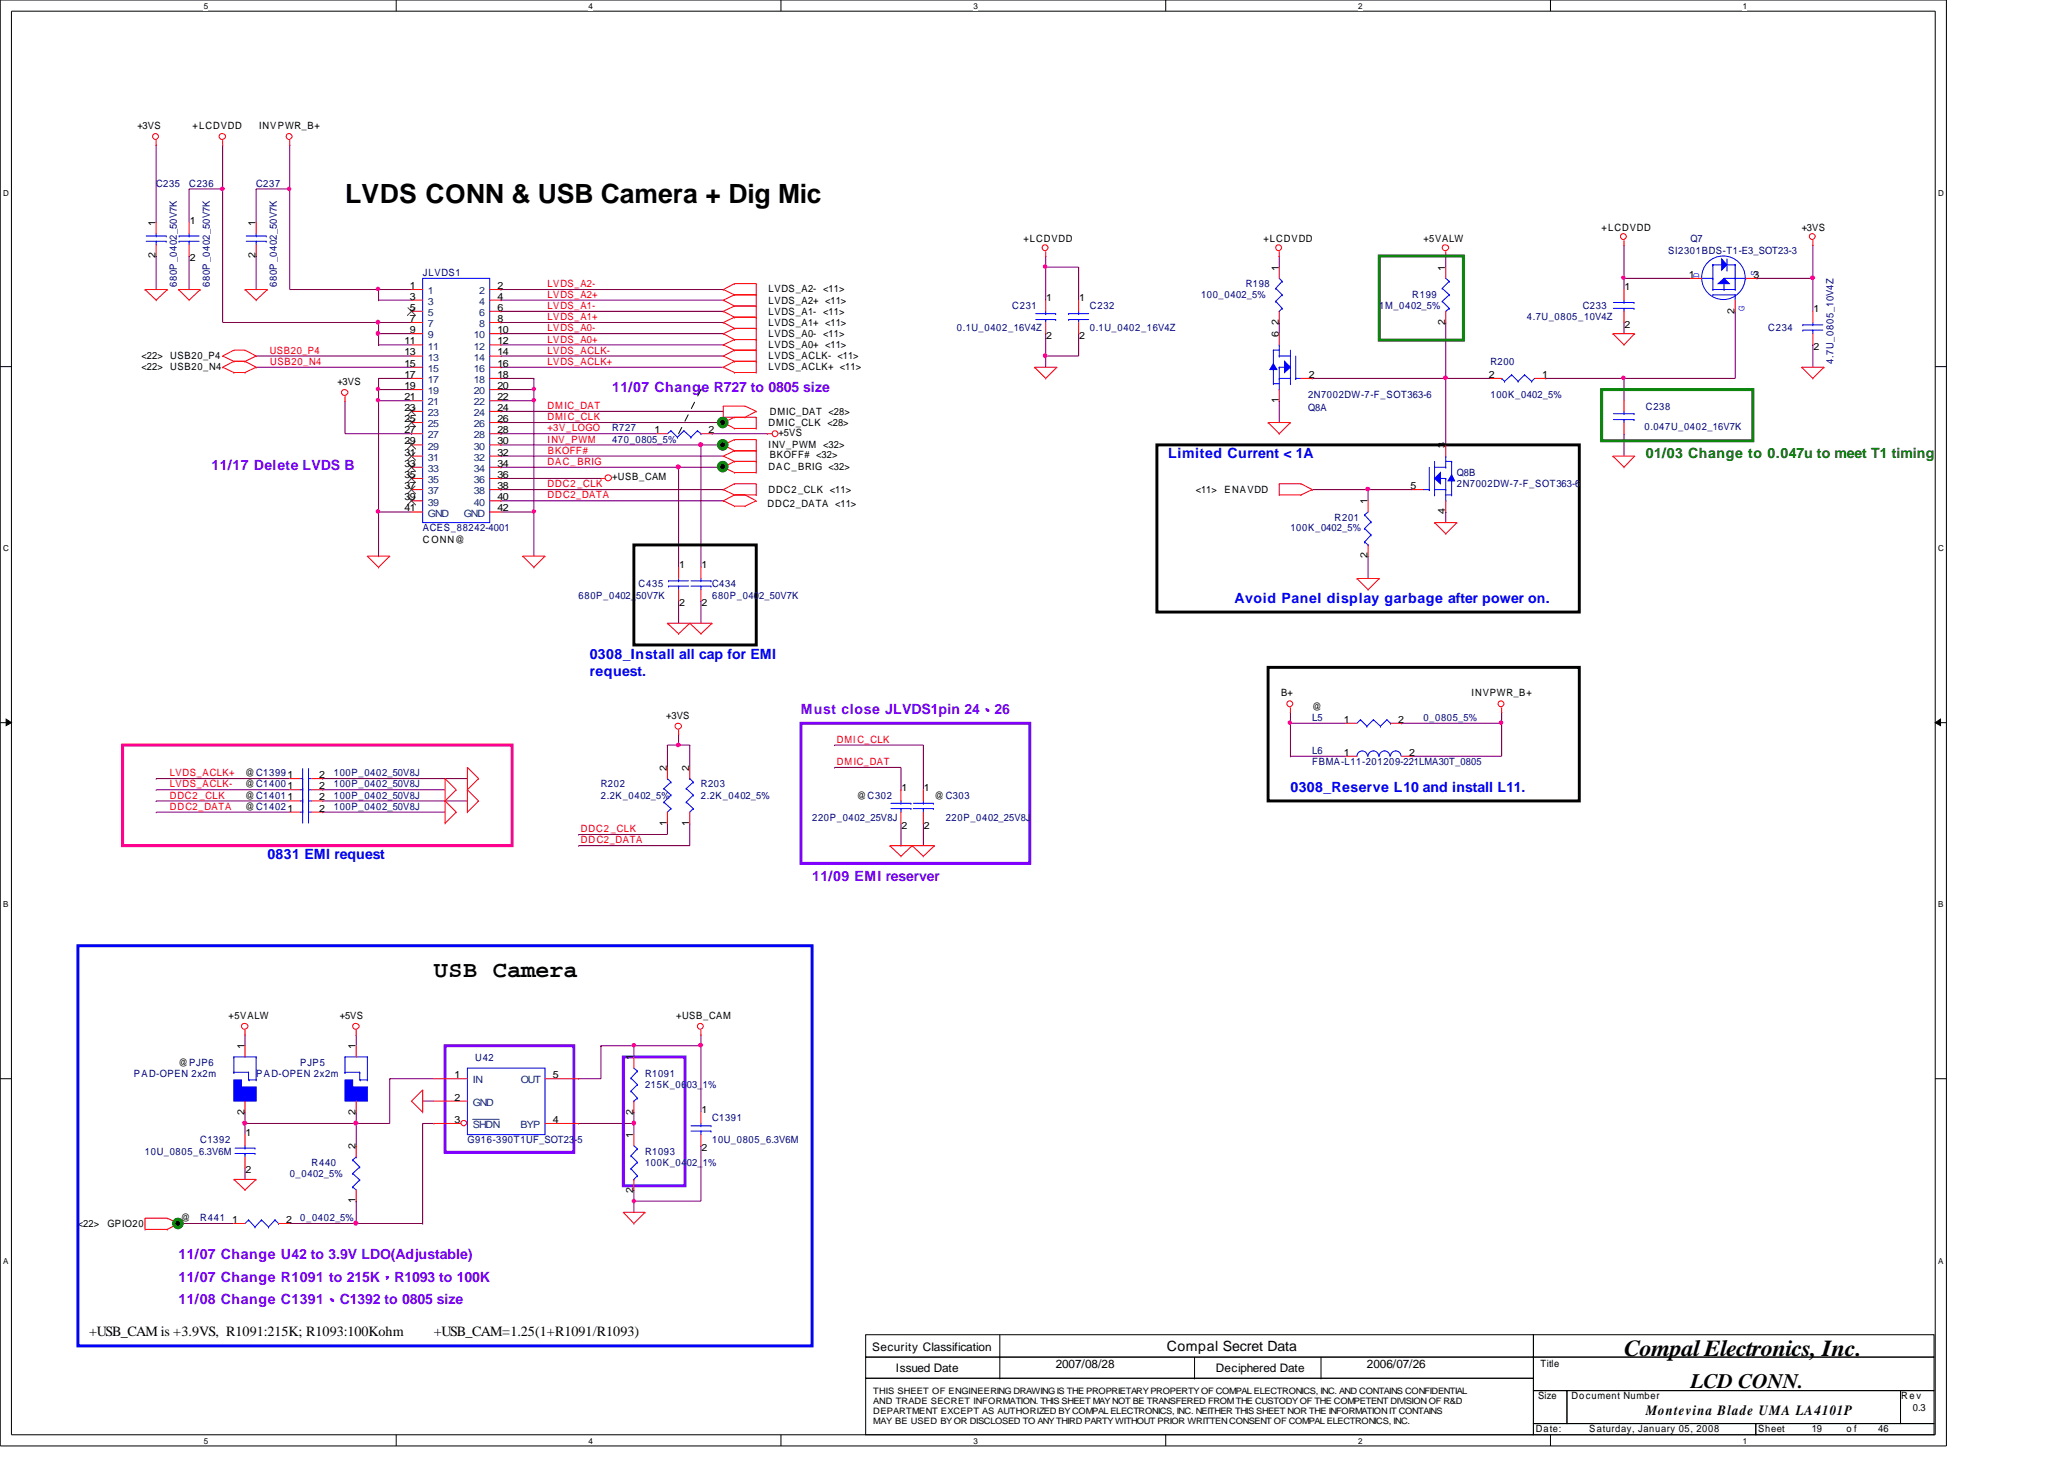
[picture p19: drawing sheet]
<svg xmlns="http://www.w3.org/2000/svg" width="297mm" height="210mm" viewBox="0 0 297 210" stroke-linecap="round" stroke-linejoin="round" font-family="sans-serif">
<defs><g id="words">
<text font-size="3.8" x="49.7" y="29.2">LVDS CONN &amp; USB Camera + Dig Mic</text>
<g font-size="3.3">
<text x="62.4" y="140.5">USB Camera</text>
<text x="233.7" y="195.1">Compal Electronics, Inc.</text>
</g>
<text font-size="3" x="243.3" y="199.6">LCD CONN.</text>
<g font-size="2" fill="#8000ff">
<text x="88.1" y="56.4">11/07 Change R727 to 0805 size</text>
<text x="30.4" y="67.6">11/17 Delete LVDS B</text>
<text x="115.3" y="102.8">Must close JLVDS1pin 24、26</text>
<text x="116.9" y="126.7">11/09 EMI reserver</text>
<text x="25.7" y="181.2">11/07 Change U42 to 3.9V LDO(Adjustable)</text>
<text x="25.7" y="184.4">11/07 Change R1091 to 215K，R1093 to 100K</text>
<text x="25.7" y="187.6">11/08 Change C1391、C1392 to 0805 size</text>
</g>
<g font-size="2" fill="#00f">
<text x="168.1" y="66">Limited Current &lt; 1A</text>
<text x="177.7" y="86.8">Avoid Panel display garbage after power on.</text>
<text x="84.9" y="94.7">0308_Install all cap for EMI</text>
<text x="84.9" y="97.3">request.</text>
<text x="185.7" y="114">0308_Reserve L10 and install L11.</text>
<text x="38.5" y="123.6">0831 EMI request</text>
</g>
<text font-size="2" fill="#008000" x="236.9" y="66">01/03 Change to 0.047u to meet T1 timing</text>
<g font-size="2">
<text x="12.8" y="192.2">+USB_CAM is +3.9VS, R1091:215K; R1093:100Kohm</text>
<text x="62.4" y="192.2">+USB_CAM=1.25(1+R1091/R1093)</text>
<text x="167.9" y="194.3">Compal Secret Data</text>
<text x="236.9" y="203.5">Montevina Blade UMA LA4101P</text>
</g>
<g font-size="1.7">
<text x="125.5" y="194.3">Security Classification</text>
<text x="128.9" y="197.4">Issued Date</text>
<text x="151.9" y="196.8">2007/08/28</text>
<text x="175" y="197.4">Deciphered Date</text>
<text x="196.7" y="196.8">2006/07/26</text>
</g>
<g font-size="1.4">
<text x="19.8" y="18.5">+3VS</text>
<text x="27.7" y="18.5">+LCDVDD</text>
<text x="37.3" y="18.5">INVPWR_B+</text>
<text x="22.4" y="32.5" transform="rotate(-90 22.4 32.5)">1</text>
<text x="27.3" y="32.2">1</text>
<text x="36.8" y="32.5" transform="rotate(-90 36.8 32.5)">1</text>
<text x="147.3" y="34.9">+LCDVDD</text>
<text x="181.8" y="34.9">+LCDVDD</text>
<text x="204.8" y="34.9">+5VALW</text>
<text x="230.5" y="33.3">+LCDVDD</text>
<text x="259.3" y="33.3">+3VS</text>
<text x="22.4" y="37.2" transform="rotate(-90 22.4 37.2)">2</text>
<text x="27.3" y="37.6">2</text>
<text x="36.8" y="37.2" transform="rotate(-90 36.8 37.2)">2</text>
<text x="59" y="41.6">1</text>
<text x="71.6" y="41.6">2</text>
<text x="184" y="38.9" transform="rotate(-90 184 38.9)">1</text>
<text x="208" y="38.9" transform="rotate(-90 208 38.9)">1</text>
<text x="233.8" y="41.7">1</text>
<text x="243" y="40">1</text>
<text x="252.3" y="40">3</text>
<text x="59" y="43.1">3</text>
<text x="59" y="44.7">5</text>
<text x="59" y="46.3">7</text>
<text x="59" y="47.9">9</text>
<text x="71.6" y="43.1">4</text>
<text x="71.6" y="44.7">6</text>
<text x="71.6" y="46.3">8</text>
<text x="71.6" y="47.9">10</text>
<text x="110.6" y="43.7">LVDS_A2+ &lt;11&gt;</text>
<text x="110.6" y="42.1">LVDS_A2- &lt;11&gt;</text>
<text x="110.6" y="46.9">LVDS_A1+ &lt;11&gt;</text>
<text x="110.6" y="45.3">LVDS_A1- &lt;11&gt;</text>
<text x="150.6" y="43.3">1</text>
<text x="155.3" y="43.3">1</text>
<text x="184" y="46.7" transform="rotate(-90 184 46.7)">2</text>
<text x="208" y="46.7" transform="rotate(-90 208 46.7)">2</text>
<text x="233.8" y="47.2">2</text>
<text x="249.6" y="45.1" transform="rotate(-90 249.6 45.1)">2</text>
<text x="261" y="45">1</text>
<text x="20.4" y="51.6">&lt;22&gt;</text>
<text x="20.4" y="53.3">&lt;22&gt;</text>
<text x="24.5" y="51.6">USB20_P4</text>
<text x="24.5" y="53.3">USB20_N4</text>
<text x="58.2" y="49.5">11</text>
<text x="58.2" y="51.1">13</text>
<text x="58.2" y="52.7">15</text>
<text x="71.6" y="49.5">12</text>
<text x="71.6" y="51.1">14</text>
<text x="71.6" y="52.7">16</text>
<text x="110.6" y="50.1">LVDS_A0+ &lt;11&gt;</text>
<text x="110.6" y="48.5">LVDS_A0- &lt;11&gt;</text>
<text x="110.6" y="53.3">LVDS_ACLK+ &lt;11&gt;</text>
<text x="110.6" y="51.6">LVDS_ACLK- &lt;11&gt;</text>
<text x="150.6" y="48.8">2</text>
<text x="155.3" y="48.8">2</text>
<text x="184" y="48.5" transform="rotate(-90 184 48.5)">6</text>
<text x="261" y="50.4">2</text>
<text x="48.6" y="55.4">+3VS</text>
<text x="58.2" y="54.4">17</text>
<text x="58.2" y="56">19</text>
<text x="58.2" y="57.6">21</text>
<text x="58.2" y="59.1">23</text>
<text x="71.6" y="54.4">18</text>
<text x="71.6" y="56">20</text>
<text x="71.6" y="57.6">22</text>
<text x="71.6" y="59.1">24</text>
<text x="110.8" y="59.7">DMIC_DAT &lt;28&gt;</text>
<text x="184" y="58" transform="rotate(-90 184 58)">1</text>
<text x="188.3" y="54.4">2</text>
<text x="214.2" y="54.4">2</text>
<text x="221.9" y="54.4">1</text>
<text x="58.2" y="60.7">25</text>
<text x="58.2" y="62.3">27</text>
<text x="58.2" y="63.9">29</text>
<text x="58.2" y="65.5">31</text>
<text x="71.6" y="60.7">26</text>
<text x="71.6" y="62.3">28</text>
<text x="71.6" y="63.9">30</text>
<text x="71.6" y="65.5">32</text>
<text x="94.2" y="62.3">1</text>
<text x="102" y="62.3">2</text>
<text x="110.6" y="64.5">INV_PWM &lt;32&gt;</text>
<text x="110.6" y="61.3">DMIC_CLK &lt;28&gt;</text>
<text x="110.8" y="66">BKOFF# &lt;32&gt;</text>
<text x="112.1" y="62.7">+5VS</text>
<text x="208" y="64.5" transform="rotate(-90 208 64.5)">3</text>
<text x="58.2" y="67.1">33</text>
<text x="58.2" y="68.7">35</text>
<text x="58.2" y="70.4">37</text>
<text x="58.2" y="72">39</text>
<text x="71.6" y="67.1">34</text>
<text x="71.6" y="68.7">36</text>
<text x="71.6" y="70.4">38</text>
<text x="71.6" y="72">40</text>
<text x="88.1" y="69.1">+USB_CAM</text>
<text x="110.6" y="67.6">DAC_BRIG &lt;32&gt;</text>
<text x="110.6" y="70.9">DDC2_CLK &lt;11&gt;</text>
<text x="172.1" y="70.9">&lt;11&gt;</text>
<text x="176.2" y="70.9">ENAVDD</text>
<text x="203" y="70.4">5</text>
<text x="58.2" y="73.6">41</text>
<text x="71.6" y="73.6">42</text>
<text x="110.4" y="73">DDC2_DATA &lt;11&gt;</text>
<text x="196.8" y="72.6" transform="rotate(-90 196.8 72.6)">1</text>
<text x="208" y="74" transform="rotate(-90 208 74)">4</text>
<text x="60.8" y="78.1">C ONN@</text>
<text x="97.7" y="81.8">1</text>
<text x="101" y="81.8">1</text>
<text x="196.8" y="80.3" transform="rotate(-90 196.8 80.3)">2</text>
<text x="97.7" y="87.2">2</text>
<text x="101" y="87.2">2</text>
<text x="184.4" y="100.2">B+</text>
<text x="211.8" y="100.2">INVPWR_B+</text>
<text x="95.9" y="103.4">+3VS</text>
<text x="188.8" y="102.1">@</text>
<text x="193.4" y="104">1</text>
<text x="201.2" y="104">2</text>
<text x="35.3" y="111.7">@ C13991</text>
<text x="35.3" y="113.3">@ C14001</text>
<text x="45.9" y="111.9">2</text>
<text x="45.9" y="113.5">2</text>
<text x="96" y="110.9" transform="rotate(-90 96 110.9)">2</text>
<text x="99.2" y="110.9" transform="rotate(-90 99.2 110.9)">2</text>
<text x="129.7" y="113.8">1</text>
<text x="133" y="113.8">1</text>
<text x="193.4" y="108.7">1</text>
<text x="202.8" y="108.7">2</text>
<text x="35.3" y="114.9">@ C14011</text>
<text x="35.3" y="116.5">@ C14021</text>
<text x="45.9" y="115.1">2</text>
<text x="45.9" y="116.8">2</text>
<text x="96" y="118.8" transform="rotate(-90 96 118.8)">1</text>
<text x="99.2" y="118.8" transform="rotate(-90 99.2 118.8)">1</text>
<text x="123.3" y="114.9">@C302</text>
<text x="129.7" y="119.2">2</text>
<text x="133" y="119.2">2</text>
<text x="134.5" y="114.9">@ C303</text>
<text x="32.9" y="146.6">+5VALW</text>
<text x="48.9" y="146.6">+5VS</text>
<text x="97.3" y="146.6">+USB_CAM</text>
<text x="25.7" y="153.3">@PJP6</text>
<text x="35.2" y="151" transform="rotate(-90 35.2 151)">1</text>
<text x="51.2" y="151" transform="rotate(-90 51.2 151)">1</text>
<text x="65.4" y="155.1">1</text>
<text x="79.5" y="155.1">5</text>
<text x="91.1" y="152.6" transform="rotate(-90 91.1 152.6)">1</text>
<text x="35.2" y="160.4" transform="rotate(-90 35.2 160.4)">2</text>
<text x="51.2" y="160.4" transform="rotate(-90 51.2 160.4)">2</text>
<text x="65.4" y="158.3">2</text>
<text x="65.4" y="161.5">3</text>
<text x="79.5" y="161.5">4</text>
<text x="91.1" y="160.4" transform="rotate(-90 91.1 160.4)">2</text>
<text x="101" y="160.2">1</text>
<text x="35.3" y="163.4">1</text>
<text x="51.2" y="165.4" transform="rotate(-90 51.2 165.4)">2</text>
<text x="91.1" y="163.7" transform="rotate(-90 91.1 163.7)">1</text>
<text x="101" y="165.6">2</text>
<text x="35.3" y="168.8">2</text>
<text x="51.2" y="173.1" transform="rotate(-90 51.2 173.1)">1</text>
<text x="91.1" y="171.6" transform="rotate(-90 91.1 171.6)">2</text>
<text x="11.2" y="176.5">&lt;22&gt;</text>
<text x="15.4" y="176.5">GPIO20</text>
<text x="26" y="175.7">@</text>
<text x="33.4" y="175.9">1</text>
<text x="41.2" y="175.9">2</text>
<text x="221.7" y="196.7">Title</text>
<text x="221.4" y="201.3">Size</text>
<text x="226.2" y="201.3">Document Number</text>
<text x="273.6" y="201.3">Re v</text>
<text x="275.3" y="202.9">0.3</text>
<text x="221" y="206.1">Date:</text>
<text x="228.7" y="206.1">Saturday, January 05, 2008</text>
<text x="253" y="206.1">Sheet</text>
<text x="260.7" y="206.1">19</text>
<text x="265.7" y="206.1">o f</text>
<text x="270.3" y="206.1">46</text>
</g>
<g font-size="1.4" fill="#000080">
<text x="22.5" y="26.9">C235</text>
<text x="27.2" y="26.9">C236</text>
<text x="36.9" y="26.9">C237</text>
<text x="243.3" y="34.9">Q7</text>
<text x="25.4" y="41.3" transform="rotate(-90 25.4 41.3)">680P_0402_50V7K</text>
<text x="30.2" y="41.3" transform="rotate(-90 30.2 41.3)">680P_0402_50V7K</text>
<text x="39.8" y="41.3" transform="rotate(-90 39.8 41.3)">680P_0402_50V7K</text>
<text x="60.8" y="39.7">JLVDS1</text>
<text x="179.3" y="41.3">R198</text>
<text x="240.1" y="36.5">SI2301BDS-T1-E3_SOT23-3</text>
<text x="137.7" y="47.7">0.1U_0402_16V4Z</text>
<text x="145.7" y="44.4">C231</text>
<text x="156.8" y="44.4">C232</text>
<text x="156.8" y="47.7">0.1U_0402_16V4Z</text>
<text x="172.8" y="42.9">100_0402_5%</text>
<text x="198.5" y="44.4">1M_0402_5%</text>
<text x="203.2" y="42.9">R199</text>
<text x="219.7" y="46.1">4.7U_0805_10V4Z</text>
<text x="227.8" y="44.4">C233</text>
<text x="254.5" y="47.7">C234</text>
<text x="214.5" y="52.5">R200</text>
<text x="263.9" y="52.3" transform="rotate(-90 263.9 52.3)">4.7U_0805_10V4Z</text>
<text x="188.3" y="59.2">Q8A</text>
<text x="188.3" y="57.3">2N7002DW-7-F_SOT363-6</text>
<text x="214.5" y="57.3">100K_0402_5%</text>
<text x="236.9" y="58.9">C238</text>
<text x="88.1" y="62.1">R727</text>
<text x="88.1" y="63.7">470_0805_5%</text>
<text x="236.7" y="61.9">0.047U_0402_16V7K</text>
<text x="209.7" y="68.5">Q8B</text>
<text x="209.7" y="70.1">2N7002DW-7-F_SOT363-6</text>
<text x="60.8" y="76.5">ACES_88242-4001</text>
<text x="185.7" y="76.5">100K_0402_5%</text>
<text x="192.1" y="74.9">R201</text>
<text x="83.3" y="86.1">680P_0402_50V7K</text>
<text x="91.9" y="84.5">C435</text>
<text x="102.5" y="84.5">C434</text>
<text x="102.5" y="86.1">680P_0402_50V7K</text>
<text x="188.8" y="103.7">L5</text>
<text x="204.8" y="103.7">0_0805_5%</text>
<text x="48" y="111.7">100P_0402_50V8J</text>
<text x="48" y="113.3">100P_0402_50V8J</text>
<text x="86.5" y="113.3">R202</text>
<text x="100.9" y="113.3">R203</text>
<text x="188.8" y="108.5">L6</text>
<text x="188.8" y="110.1">FBMA-L11-201209-221LMA30T_0805</text>
<text x="48" y="114.9">100P_0402_50V8J</text>
<text x="48" y="116.5">100P_0402_50V8J</text>
<text x="86.5" y="114.9">2.2K_0402_5%</text>
<text x="100.9" y="114.9">2.2K_0402_5%</text>
<text x="116.9" y="118.1">220P_0402_25V8J</text>
<text x="136.1" y="118.1">220P_0402_25V8J</text>
<text x="19.3" y="154.9">PAD-OPEN 2x2m</text>
<text x="36.9" y="154.9">PAD-OPEN 2x2m</text>
<text x="43.2" y="153.3">PJP5</text>
<text x="68.4" y="152.7">U42</text>
<text x="92.8" y="154.9">R1091</text>
<text x="92.8" y="156.5">215K_0603_1%</text>
<text x="102.5" y="161.3">C1391</text>
<text x="20.9" y="166.1">10U_0805_6.3V6M</text>
<text x="28.8" y="164.5">C1392</text>
<text x="44.8" y="167.7">R440</text>
<text x="67.3" y="164.5">G916-390T1UF_SOT23-5</text>
<text x="92.8" y="166.1">R1093</text>
<text x="92.8" y="167.7">100K_0402_1%</text>
<text x="102.5" y="164.5">10U_0805_6.3V6M</text>
<text x="41.7" y="169.3">0_0402_5%</text>
<text x="28.8" y="175.7">R441</text>
<text x="43.2" y="175.7">0_0402_5%</text>
</g>
<g font-size="1.4" fill="#f00">
<text x="78.8" y="41.3">LVDS_A2-</text>
<text x="78.8" y="44.4">LVDS_A1-</text>
<text x="78.8" y="42.8">LVDS_A2+</text>
<text x="78.8" y="46.1">LVDS_A1+</text>
<text x="78.8" y="47.7">LVDS_A0-</text>
<text x="38.8" y="50.9">USB20_P4</text>
<text x="38.9" y="52.5">USB20_N4</text>
<text x="78.8" y="50.9">LVDS_ACLK-</text>
<text x="78.8" y="52.5">LVDS_ACLK+</text>
<text x="78.8" y="49.3">LVDS_A0+</text>
<text x="78.8" y="58.8">DMIC_DAT</text>
<text x="78.8" y="63.7">INV_PWM</text>
<text x="78.8" y="60.5">DMIC_CLK</text>
<text x="78.8" y="62.1">+3V_LOGO</text>
<text x="78.9" y="65.3">BKOFF#</text>
<text x="78.8" y="71.7">DDC2_DATA</text>
<text x="78.8" y="66.9">DAC_ BRIG</text>
<text x="78.8" y="70.1">DDC2 _CLK</text>
<text x="120.4" y="106.8">DMIC_CLK</text>
<text x="24.4" y="111.7">LVDS_ACLK+</text>
<text x="24.4" y="113.3">LVDS_ACLK-</text>
<text x="120.4" y="110.1">DMIC_DAT</text>
<text x="24.4" y="114.9">DDC2 _CLK</text>
<text x="24.4" y="116.5">DDC2_DATA</text>
<text x="83.6" y="119.7">DDC2 _CLK</text>
<text x="83.6" y="121.3">DDC2_DATA</text>
</g>
<g font-size="1.4" fill="#00f">
<text x="244.6" y="40" transform="rotate(-90 244.6 40)">D</text>
<text x="252.9" y="39.7" transform="rotate(-90 252.9 39.7)">S</text>
<text x="251.1" y="44.8" transform="rotate(-90 251.1 44.8)">G</text>
</g>
<g font-size="1.4" fill="#004080">
<text x="61.6" y="42.3">1</text>
<text x="61.6" y="43.9">3</text>
<text x="61.6" y="45.5">5</text>
<text x="61.6" y="47.1">7</text>
<text x="69" y="42.3">2</text>
<text x="69" y="43.9">4</text>
<text x="69" y="45.5">6</text>
<text x="69" y="47.1">8</text>
<text x="61.6" y="48.7">9</text>
<text x="61.6" y="50.3">11</text>
<text x="61.6" y="51.9">13</text>
<text x="61.6" y="53.5">15</text>
<text x="68.2" y="48.7">10</text>
<text x="68.2" y="50.3">12</text>
<text x="68.2" y="51.9">14</text>
<text x="68.2" y="53.5">16</text>
<text x="61.6" y="55.1">17</text>
<text x="61.6" y="56.7">19</text>
<text x="61.6" y="58.3">21</text>
<text x="61.6" y="59.9">23</text>
<text x="68.2" y="55.1">18</text>
<text x="68.2" y="56.7">20</text>
<text x="68.2" y="58.3">22</text>
<text x="68.2" y="59.9">24</text>
<text x="61.6" y="61.5">25</text>
<text x="61.6" y="63.1">27</text>
<text x="61.6" y="64.7">29</text>
<text x="68.2" y="61.5">26</text>
<text x="68.2" y="63.1">28</text>
<text x="68.2" y="64.7">30</text>
<text x="61.6" y="66.3">31</text>
<text x="61.6" y="67.9">33</text>
<text x="61.6" y="69.5">35</text>
<text x="61.6" y="71.1">37</text>
<text x="68.2" y="66.3">32</text>
<text x="68.2" y="67.9">34</text>
<text x="68.2" y="69.5">36</text>
<text x="68.2" y="71.1">38</text>
<text x="61.6" y="72.7">39</text>
<text x="61.6" y="74.3">GND</text>
<text x="66.8" y="74.3">GND</text>
<text x="68.2" y="72.7">40</text>
<text x="68" y="155.9">IN</text>
<text x="75" y="155.9">OUT</text>
<text x="68" y="159.1">GND</text>
<text x="68" y="162.3">SHDN</text>
<text x="74.9" y="162.3">BYP</text>
</g>
<g font-size="1.3">
<text x="125.7" y="202">AND TRADE SECRET INFORMATION. THIS SHEET MAY NOT BE TRANSFERED FROM THE CUSTODY OF THE COMPETENT DIVISION OF R&amp;D</text>
<text x="125.7" y="200.6">THIS SHEET OF ENGINEERING DRAWING IS THE PROPRIETARY PROPERTY OF COMPAL ELECTRONICS, INC. AND CONTAINS CONFIDENTIAL</text>
<text x="125.7" y="203.5">DEPARTMENT EXCEPT AS AUTHORIZED BY COMPAL ELECTRONICS, INC. NEITHER THIS SHEET NOR THE INFORMATION IT CONTAINS</text>
<text x="125.7" y="204.9">MAY BE USED BY OR DISCLOSED TO ANY THIRD PARTY WITHOUT PRIOR WRITTEN CONSENT OF COMPAL ELECTRONICS, INC.</text>
</g>
<g font-size="1.2">
<text x="29.3" y="1.3">5</text>
<text x="84.7" y="1.3">4</text>
<text x="140.1" y="1.3">3</text>
<text x="195.4" y="1.3">2</text>
<text x="250.8" y="1.3">1</text>
<text x=".5" y="28.2">D</text>
<text x="278.9" y="28.2">D</text>
<text x=".5" y="79.3">C</text>
<text x="278.9" y="79.3">C</text>
<text x=".5" y="130.6">B</text>
<text x="278.9" y="130.6">B</text>
<text x=".5" y="181.8">A</text>
<text x="278.9" y="181.8">A</text>
<text x="29.3" y="207.7">5</text>
<text x="84.7" y="207.7">4</text>
<text x="140.1" y="207.7">3</text>
<text x="195.4" y="207.7">2</text>
<text x="250.8" y="207.7">1</text>
</g>
</g></defs>
<path d="M0 0h280.1v208h-280.1zM1.6 1.6h276.9v204.8h-276.9z" fill="none" stroke="#000" stroke-width=".14"/>
<g fill="#fff">
<path d="M29.3 .3h.6v1.2h-.6z"/>
<path d="M29.3 206.7h.6v1.2h-.6z"/>
</g>
<path d="M57 0v1.6M57 206.4v1.6" fill="none" stroke="#000" stroke-width=".14"/>
<g fill="#fff">
<path d="M84.7 .3h.6v1.2h-.6z"/>
<path d="M84.7 206.7h.6v1.2h-.6z"/>
</g>
<path d="M112.4 0v1.6M112.4 206.4v1.6" fill="none" stroke="#000" stroke-width=".14"/>
<g fill="#fff">
<path d="M140.1 .3h.6v1.2h-.6z"/>
<path d="M140.1 206.7h.6v1.2h-.6z"/>
</g>
<path d="M167.8 0v1.6M167.8 206.4v1.6" fill="none" stroke="#000" stroke-width=".14"/>
<g fill="#fff">
<path d="M195.4 .3h.6v1.2h-.6z"/>
<path d="M195.4 206.7h.6v1.2h-.6z"/>
</g>
<path d="M223.1 0v1.6M223.1 206.4v1.6" fill="none" stroke="#000" stroke-width=".14"/>
<g fill="#fff">
<path d="M250.8 .3h.6v1.2h-.6z"/>
<path d="M250.8 206.7h.6v1.2h-.6z"/>
<path d="M.5 27.2h.7v1.2h-.7z"/>
<path d="M278.9 27.2h.8v1.2h-.8z"/>
<path d="M.5 78.3h.7v1.3h-.7z"/>
<path d="M278.9 78.3h.8v1.3h-.8z"/>
</g>
<path d="M0 52.7h1.6M278.5 52.7h1.6" fill="none" stroke="#000" stroke-width=".14"/>
<g fill="#fff">
<path d="M.5 129.5h.6v1.3h-.6z"/>
<path d="M278.9 129.5h.7v1.3h-.7z"/>
</g>
<path d="M0 104h1.6M.9 103.5l.7 .5-.7 .4zM278.5 104l.8-.5v.9zM278.5 104h1.6" fill="none" stroke="#000" stroke-width=".14"/>
<path d="M.9 103.5l.7 .5-.7 .4zM278.5 104l.8-.5v.9z" fill="#000"/>
<g fill="#fff">
<path d="M.5 180.8h.6v1.2h-.6z"/>
<path d="M278.9 180.8h.6v1.2h-.6z"/>
</g>
<path d="M0 155.2h1.6M278.5 155.2h1.6" fill="none" stroke="#000" stroke-width=".14"/>
<g fill="none" stroke="#800040" stroke-width=".14">
<path d="M22.5 36.8h.1M22.5 20.8h.1M22.5 20.8v11.2M22.5 36.8v4.9M27.2 36.8h.1M27.2 27.2h.1M27.2 27.2v4.8M27.2 36.8v4.9M27.2 27.2h4.8M32 20.8h.1M32 27.2h.1M32 20.8v25.6h27.2"/>
<path d="M36.9 36.8h.1M36.9 27.2h.1M36.9 27.2v4.8M36.9 36.8v4.9M36.9 27.2h4.8M41.7 20.8h.1M41.7 27.2h.1M41.7 20.8v20.9h17.5M150.5 38.4h.1M150.5 36.8h.1M150.5 36.8v6.4M150.5 38.4h4.7"/>
<path d="M155.2 38.4h.1M155.2 38.4v4.8M184.1 36.8h.1M184.1 36.8v1.6M208.1 36.8h.1M208.1 36.8v1.6M233.7 35.2h.1M233.7 35.2v6.5M260.9 35.2h.1M260.9 35.2v9.6M36.9 52.8h.1M36.9 51.2h.1"/>
<path d="M36.9 51.2h22.3M36.9 52.8h22.3M49.7 57.7h.1M49.7 57.7v4.7h9.5M54.5 57.7h.1M54.5 43.2h.1M54.5 48h.1M54.5 46.4h.1M54.5 49.6h.1M54.5 41.7h.1M54.5 56h.1M54.5 54.4h.1"/>
<path d="M54.5 57.7h4.7M54.5 43.2h4.7M54.5 48h4.7M54.5 41.7v1.5M54.5 46.4v3.2M54.5 54.4v25.6M54.5 49.6h4.7M54.5 54.4h4.7M54.5 56h4.7M72.1 41.7h.1M72.1 59.2h.1M72.1 44.8h.1"/>
<path d="M72.1 51.2h.1M72.1 43.2h.1M72.1 46.4h.1M72.1 52.8h.1M72.1 48h.1M72.1 49.6h.1M72.1 54.4h.1M72.1 41.7h32M72.1 59.2h32M72.1 57.7h4.7M72.1 44.8h32M72.1 51.2h32"/>
<path d="M72.1 43.2h32M72.1 46.4h32M72.1 52.8h32M72.1 48h32M72.1 49.6h32M72.1 54.4h4.7M72.1 56h4.7M76.8 57.7h.1M76.8 56h.1M76.8 54.4h.1M76.8 54.4v25.6M150.5 51.2h.1"/>
<path d="M150.5 48h.1M150.5 48v4.8M155.2 48h.1M155.2 48v3.2h-4.7M184.1 46.4h.1M184.1 57.7h.1M184.1 46.4v1.6M184.1 57.7v3.1M188.8 54.4h.1M188.8 54.4h25.7M208.1 54.4h.1M208.1 46.4h.1"/>
<path d="M208.1 46.4v17.6M222.5 54.4h.1M233.7 40h.1M233.7 54.4h.1M233.7 46.4h.1M233.7 46.4v1.6M233.7 54.4v3.3M233.7 40h9.6M249.7 44.8h.1M249.7 44.8v9.6h-27.2M252.9 40h.1M252.9 40h8"/>
<path d="M260.9 40h.1M260.9 49.6h.1M260.9 49.6v3.2M54.5 73.7h.1M54.5 73.7h4.7M59.2 62.4h.1M72.1 72.1h.1M72.1 67.2h.1M72.1 70.4h.1M72.1 68.8h.1M72.1 65.6h.1M72.1 64h.1"/>
<path d="M72.1 60.8h.1M72.1 62.4h.1M72.1 72.1h32M72.1 67.2h32M72.1 70.4h32M72.1 68.8h14.4M72.1 65.6h32M72.1 64h32M72.1 60.8h32M72.1 73.7h4.7M72.1 62.4h22.3M76.8 73.7h.1"/>
<path d="M97.7 67.2h.1M97.7 67.2v14.4M100.9 64h.1M100.9 64v17.6M102.5 62.4h.1M102.5 62.4h7.9M188.8 70.4h.1M188.8 70.4h14.4M196.9 70.4h.1M196.9 70.4v1.7M208.1 73.7h.1M208.1 73.7v1.5"/>
<path d="M233.7 62.4h.1M233.7 62.4v3.2M54.5 80h.1M97.7 86.4h.1M97.7 86.4v3.3M100.9 86.4h.1M100.9 86.4v3.3M196.9 80h.1M196.9 80v3.2M22.5 112h.1M22.5 113.6h.1M22.5 115.2h.1"/>
<path d="M22.5 116.8h.1M22.5 112h19.2M22.5 113.6h19.2M22.5 115.2h19.2M22.5 116.8h19.2M46.4 112h.1M46.4 113.6h.1M46.4 115.2h.1M46.4 116.8h.1M46.4 112h20.9M46.4 113.6h17.6M46.4 115.2h20.9"/>
<path d="M46.4 116.8h17.6M96.1 107.2h.1M96.1 118.4h.1M96.1 118.4v1.7h-12.8M96.1 107.2h3.2M96.1 107.2v3.2M97.7 105.7h.1M97.7 107.2h.1M97.7 105.7v1.5M99.3 118.4h.1M99.3 107.2h.1M99.3 107.2v3.2"/>
<path d="M99.3 118.4v3.3h-16M120.1 110.4h.1M120.1 107.2h.1M120.1 107.2h12.8M120.1 110.4h9.6v3.2M129.7 113.6h.1M129.7 118.4v3.3M132.9 107.2h.1M132.9 118.4h.1M132.9 107.2v6.4M132.9 118.4v3.3M185.7 104.1h.1"/>
<path d="M185.7 108.8h.1M185.7 102.4h.1M185.7 102.4v6.4M185.7 104.1h8M185.7 108.8h8M201.7 104.1h.1M201.7 104.1h14.4M203.2 108.8h.1M216.1 102.4h.1M216.1 104.1h.1M216.1 102.4v6.4h-12.9M83.3 120.1h.1"/>
<path d="M83.3 121.7h.1M129.7 121.7h.1M35.3 148.8h.1M35.3 148.8v1.7M51.3 148.8h.1M51.3 148.8v1.7M56.1 155.2h.1M56.1 155.2h6.3M56.1 155.2v6.4h-20.8M60.8 158.4h.1M60.8 158.4h1.6M83.3 155.2h.1"/>
<path d="M86.5 150.5h.1M86.5 150.5v4.7h-3.2M86.5 150.5h14.4M91.2 150.5h.1M91.2 150.5v1.6M100.9 150.5h.1M100.9 148.8h.1M100.9 148.8v11.2M25.7 176h.1M25.7 176h8M35.3 161.6h.1M35.3 168.1h.1"/>
<path d="M35.3 160h.1M35.3 160v3.2M35.3 168.1v1.6M41.7 176h19.1M51.3 161.6h.1M51.3 160h.1M51.3 164.8h.1M51.3 172.8h.1M51.3 176h.1M51.3 160v4.8M51.3 172.8v3.2M60.8 161.6h.1"/>
<path d="M60.8 176h.1M60.8 161.6h1.6M60.8 161.6v14.4M62.4 161.6h.1M83.3 161.6h.1M83.3 161.6h7.9M91.2 161.6h.1M91.2 160h.1M91.2 171.2h.1M91.2 172.8h.1M91.2 160v3.2M91.2 171.2v3.2"/>
<path d="M100.9 164.8h.1M100.9 164.8v8h-9.7"/>
</g>
<g fill="none" stroke="#f00" stroke-width=".14">
<path d="M32 51.2h.1M32 52.8h.1M32 51.2l1.7 .8M32 52.8l1.7 .8M33.7 50.4h.1M33.7 52h.1M33.7 53.6h.1M33.7 50.4h1.6M33.7 52h1.6M33.7 53.6h1.6M33.7 50.4l-1.7 .8M33.7 52l-1.7 .8"/>
<path d="M35.3 50.4h.1M35.3 52h.1M35.3 53.6h.1M35.3 50.4l1.6 .8M35.3 52l1.6 .8M36.9 51.2h.1M36.9 52.8h.1M36.9 51.2l-1.6 .8M36.9 52.8l-1.6 .8M104.1 43.2h.1M104.1 41.7h.1M104.1 46.4h.1"/>
<path d="M104.1 44.8h.1M104.1 49.6h.1M104.1 48h.1M104.1 52.8h.1M104.1 51.2h.1M104.1 58.4h.1M104.1 43.2l1.6 .8M104.1 41.7l1.6 .7M104.1 46.4l1.6 .8M104.1 44.8l1.6 .8M104.1 49.6l1.6 .8M104.1 48l1.6 .9"/>
<path d="M104.1 52.8l1.6 .8M104.1 51.2l1.6 .8M104.1 58.4h3.1M104.1 58.4v1.6M105.7 42.4h.1M105.7 44h.1M105.7 40.8h.1M105.7 45.6h.1M105.7 47.2h.1M105.7 48.9h.1M105.7 50.4h.1M105.7 52h.1"/>
<path d="M105.7 53.6h.1M105.7 42.4l-1.6 .8M105.7 42.4h3.1M105.7 44h3.1M105.7 40.8l-1.6 .9M105.7 40.8h3.1M105.7 45.6l-1.6 .8M105.7 45.6h3.1M105.7 47.2h3.1M105.7 44l-1.6 .8M105.7 48.9l-1.6 .7M105.7 48.9h3.1"/>
<path d="M105.7 50.4h3.1M105.7 47.2l-1.6 .8M105.7 52l-1.6 .8M105.7 52h3.1M105.7 53.6h3.1M105.7 50.4l-1.6 .8M107.2 58.4h.1M107.2 58.4l1.6 .8M108.8 42.4h.1M108.8 44h.1M108.8 40.8h.1M108.8 45.6h.1"/>
<path d="M108.8 47.2h.1M108.8 48.9h.1M108.8 50.4h.1M108.8 52h.1M108.8 53.6h.1M108.8 59.2h.1M108.8 40.8v12.8M108.8 59.2l-1.6 .8M104.1 64h.1M104.1 67.2h.1M104.1 65.6h.1M104.1 60h.1"/>
<path d="M104.1 60.8h.1M104.1 72.1h.1M104.1 70.4h.1M104.1 64l1.6 .9M104.1 67.2l1.6 .8M104.1 65.6l1.6 .8M104.1 60h4.7M104.1 60.8l1.6 .8M104.1 72.1l1.6 .7M104.1 70.4l1.6 .8M105.7 63.2h.1M105.7 64.9h.1"/>
<path d="M105.7 66.4h.1M105.7 68h.1M105.7 60h.1M105.7 61.6h.1M105.7 71.2h.1M105.7 72.8h.1M105.7 69.6h.1M105.7 63.2l-1.6 .8M105.7 63.2h3.1M105.7 64.9h3.1M105.7 66.4l-1.6 .8M105.7 66.4h3.1"/>
<path d="M105.7 68h3.1M105.7 64.9l-1.6 .7M105.7 60l-1.6 .8M105.7 61.6h3.1M105.7 71.2h3.1M105.7 71.2l-1.6 .9M105.7 72.8h1.5M105.7 69.6l-1.6 .8M105.7 69.6h3.1M107.2 60h.1M107.2 71.2h.1M107.2 72.8h.1"/>
<path d="M107.2 71.2l1.6 .9M108.8 63.2h.1M108.8 64.9h.1M108.8 66.4h.1M108.8 68h.1M108.8 60h.1M108.8 61.6h.1M108.8 72.1h.1M108.8 69.6h.1M108.8 71.2h.1M108.8 60v1.6M108.8 63.2v4.8"/>
<path d="M108.8 69.6v1.6M108.8 72.1l-1.6 .7M184.1 71.2h.1M184.1 69.6h.1M184.1 71.2h3.1M184.1 69.6h3.1M184.1 69.6v1.6M187.2 69.6h.1M187.2 71.2h.1M187.2 69.6l1.6 .8M188.8 70.4h.1M188.8 70.4l-1.6 .8"/>
<path d="M20.9 175.3h.1M20.9 176.9h.1M20.9 175.3h3.2M20.9 175.3v1.6M20.9 176.9h3.2M24.1 175.3h.1M24.1 176.9h.1M24.1 175.3l1.6 .7M25.7 176h.1M25.7 176l-1.6 .9"/>
</g>
<circle cx="104" cy="67.1" r=".75" fill="#008000"/>
<g fill="none" stroke="#008000" stroke-width=".14">
<circle cx="104" cy="67.1" r=".42"/>
<circle cx="104" cy="67.1" r=".75"/>
</g>
<circle cx="104" cy="67.1" r=".42" fill="#000"/>
<circle cx="104" cy="64" r=".75" fill="#008000"/>
<g fill="none" stroke="#008000" stroke-width=".14">
<circle cx="104" cy="64" r=".42"/>
<circle cx="104" cy="64" r=".75"/>
</g>
<circle cx="104" cy="64" r=".42" fill="#000"/>
<circle cx="25.6" cy="176" r=".75" fill="#008000"/>
<g fill="none" stroke="#008000" stroke-width=".14">
<circle cx="25.6" cy="176" r=".42"/>
<circle cx="25.6" cy="176" r=".75"/>
</g>
<circle cx="25.6" cy="176" r=".42" fill="#000"/>
<circle cx="104" cy="60.8" r=".75" fill="#008000"/>
<g fill="none" stroke="#008000" stroke-width=".14">
<circle cx="104" cy="60.8" r=".42"/>
<circle cx="104" cy="60.8" r=".75"/>
</g>
<circle cx="104" cy="60.8" r=".42" fill="#000"/>
<g fill="none" stroke="#f00" stroke-width=".14">
<path d="M22.5 20.8h.1M22.5 20.2v.6M22.5 32v1.6M22.5 35.2v1.6M32 20.8h.1M32 20.2v.6M41.7 20.8h.1M41.7 20.2v.6M150.5 36.8h.1M150.5 36.2v.6M184.1 36.8h.1M184.1 36.2v.6"/>
<path d="M208.1 36.8h.1M208.1 36.2v.6M233.7 35.2h.1M233.7 34.5v.7M260.9 35.2h.1M260.9 34.5v.7M20.9 41.7h.1M20.9 41.7h3.2M20.9 41.7l1.6 1.5M22.5 43.2h.1M24.1 41.7h.1M24.1 41.7l-1.6 1.5"/>
<path d="M25.7 41.7h.1M25.7 41.7h3.1M25.7 41.7l1.5 1.5M27.2 43.2h.1M28.8 41.7h.1M28.8 41.7l-1.6 1.5M35.3 41.7h.1M35.3 41.7h3.2M35.3 41.7l1.6 1.5M36.9 43.2h.1M38.5 41.7h.1M38.5 41.7l-1.6 1.5"/>
<path d="M49.7 57.7h.1M49.7 57v.7M148.9 52.8h.1M148.9 52.8h3.2M148.9 52.8l1.6 1.6M150.5 54.4h.1M152.1 52.8h.1M152.1 52.8l-1.6 1.6M155.2 43.2v1.6M155.2 46.4v1.6M232.1 48h.1M232.1 48h3.1"/>
<path d="M232.1 48l1.6 1.6M233.7 49.6h.1M233.7 57.7v1.5M235.2 48h.1M235.2 48l-1.5 1.6M259.3 52.8h.1M259.3 52.8h3.2M259.3 52.8l1.6 1.6M260.9 54.4h.1M262.5 52.8h.1M262.5 52.8l-1.6 1.6M86.5 68.8h.1"/>
<path d="M86.5 68.8h.6M110.4 62.4h.1M110.4 62.4h.7M182.5 60.8h.1M182.5 60.8h3.2M182.5 60.8l1.6 1.6M184.1 62.4h.1M185.7 60.8h.1M185.7 60.8l-1.6 1.6M206.5 75.2h.1M206.5 75.2h3.2M206.5 75.2l1.6 1.6"/>
<path d="M208.1 76.8h.1M209.7 75.2h.1M209.7 75.2l-1.6 1.6M232.1 65.6h.1M232.1 65.6h3.1M232.1 65.6l1.6 1.6M233.7 67.2h.1M233.7 60.8v1.6M235.2 65.6h.1M235.2 65.6l-1.5 1.6M52.9 80h.1M52.9 80h3.2"/>
<path d="M52.9 80l1.6 1.6M54.5 81.6h.1M56.1 80h.1M56.1 80l-1.6 1.6M75.2 80h.1M75.2 80h3.2M75.2 80l1.6 1.6M76.8 81.6h.1M78.4 80h.1M78.4 80l-1.6 1.6M96.1 89.7h.1M96.1 89.7h6.4"/>
<path d="M96.1 89.7l1.6 1.5M97.7 91.2h.1M99.3 89.7h.1M99.3 89.7l1.6 1.5M99.3 89.7l-1.6 1.5M100.9 91.2h.1M100.9 81.6v1.6M100.9 84.8v1.6M102.5 89.7h.1M102.5 89.7l-1.6 1.5M195.3 83.2h.1M195.3 83.2h3.2"/>
<path d="M195.3 83.2l1.6 1.6M196.9 84.8h.1M198.5 83.2h.1M198.5 83.2l-1.6 1.6M64 115.2h.1M64 112h.1M64 118.4h.1M64 112v6.4M64 112l1.7 1.6M64 115.2l1.7 1.6M65.7 113.6h.1M65.7 116.8h.1"/>
<path d="M65.7 113.6l-1.7 1.6M65.7 116.8l-1.7 1.6M67.3 113.6h.1M67.3 110.4h.1M67.3 116.8h.1M67.3 110.4v6.4M67.3 110.4l1.6 1.6M67.3 113.6l1.6 1.6M68.9 112h.1M68.9 115.2h.1M68.9 112l-1.6 1.6M68.9 115.2l-1.6 1.6"/>
<path d="M97.7 105.7h.1M97.7 105v.7M185.7 102.4h.1M185.7 101.8v.6M216.1 102.4h.1M216.1 101.8v.6M128.1 121.7h.1M128.1 121.7h6.4M128.1 121.7l1.6 1.5M129.7 123.2h.1M131.3 121.7h.1M131.3 121.7l-1.6 1.5"/>
<path d="M131.3 121.7l1.6 1.5M132.9 123.2h.1M134.5 121.7h.1M134.5 121.7l-1.6 1.5M35.3 148.8h.1M35.3 148.2v.6M51.3 148.8h.1M51.3 148.2v.6M59.2 158.4h.1M59.2 158.4l1.6 1.6M60.8 156.8h.1M60.8 156.8v3.2"/>
<path d="M60.8 156.8l-1.6 1.6M62.4 155.2h4.9M62.4 158.4h4.9M100.9 148.8h.1M100.9 148.2v.6M33.7 169.7h.1M33.7 169.7h3.2M33.7 169.7l1.6 1.5M35.3 171.2h.1M36.9 169.7h.1M36.9 169.7l-1.6 1.5M60.8 160h.1"/>
<path d="M89.7 174.4h.1M89.7 174.4h3.1M89.7 174.4l1.5 1.6M91.2 176h.1M92.8 174.4h.1M92.8 174.4l-1.6 1.6"/>
<circle cx="22.4" cy="19.6" r=".42"/>
<circle cx="32" cy="19.6" r=".45"/>
<circle cx="41.6" cy="19.6" r=".42"/>
<circle cx="150.4" cy="35.6" r=".42"/>
<circle cx="184" cy="35.6" r=".42"/>
<circle cx="208" cy="35.6" r=".45"/>
<circle cx="233.6" cy="34" r=".42"/>
<circle cx="260.8" cy="34" r=".42"/>
<circle cx="49.6" cy="56.5" r=".45"/>
<circle cx="87.6" cy="68.7" r=".45"/>
<circle cx="111.5" cy="62.4" r=".42"/>
<circle cx="97.6" cy="104.5" r=".45"/>
<circle cx="185.6" cy="101.3" r=".42"/>
<circle cx="216" cy="101.3" r=".42"/>
<circle cx="35.2" cy="147.6" r=".45"/>
<circle cx="51.2" cy="147.6" r=".45"/>
<circle cx="100.8" cy="147.6" r=".42"/>
</g>
<g fill="none" stroke="#000" stroke-width=".14">
<path d="M124.6 192h96.1v3.2h-96.1zM124.6 195.2h96.1v3.1h-96.1zM124.6 198.3h96.1v8.1h-96.1zM143.9 195.2h.1M143.9 198.3h.1M143.9 192v6.3M171.9 198.3h.1M171.9 195.2v3.1M190.1 198.3h.1M190.1 195.2v3.1M220.7 192h57.6v3.2h-57.6zM220.7 195.2h57.6v4.9h-57.6z"/>
<path d="M220.7 200.1h4.8v4.7h-4.8zM220.7 204.8h32v1.6h-32zM225.5 200.1h48v4.7h-48zM252.7 204.8h25.6v1.6h-25.6zM273.5 200.1h4.8v4.7h-4.8z"/>
</g>
<path d="M91.2 78.4h17.6v14.4h-17.6zM166.5 64h60.8v24.1h-60.8zM182.5 96h44.8v19.2h-44.8z" fill="none" stroke="#000" stroke-width=".42"/>
<path d="M17.6 107.2h56.1v14.5h-56.1z" fill="none" stroke="#ff0080" stroke-width=".42"/>
<path d="M11.2 136.1h105.7v57.5h-105.7z" fill="none" stroke="#00f" stroke-width=".42"/>
<path d="M115.3 104.1h32.9v20.1h-32.9zM64 150.5h18.6v15.3h-18.6zM89.7 152.1h8.9v18.5h-8.9z" fill="none" stroke="#8000ff" stroke-width=".42"/>
<path d="M100.9 56h.1M97.7 62.4l3.2-6.4" fill="none" stroke="#000" stroke-width=".14" stroke-dasharray="1 1 1 1 1 1 1 1"/>
<path d="M198.5 36.8h12.1v12.1h-12.1zM230.5 56h21.8v7.4h-21.8z" fill="none" stroke="#008000" stroke-width=".42"/>
<g fill="none" stroke="#00f" stroke-width=".14">
<path d="M21 34.7h2.9M21 34h2.9M22.5 34h.1M22.5 34.7h.1M22.5 33.6v.4M22.5 34.7v.5M23.9 34.7h.1M23.9 34h.1M153.8 46h.1M153.8 45.1h.1M153.8 46h2.9M153.8 45.1h2.9"/>
<path d="M155.2 45.1h.1M155.2 46h.1M155.2 44.8v.3M155.2 46v.4M232.2 59.5h3M233.7 59.5h.1M233.7 59.2v.3M235.2 59.5h.1M232.2 60.4h3M233.7 60.4h.1M233.7 60.4v.4M235.2 60.4h.1"/>
<path d="M99.4 84.3h2.9M99.4 83.6h2.9M100.9 83.6h.1M100.9 84.3h.1M100.9 83.2v.4M100.9 84.3v.5M102.3 84.3h.1M102.3 83.6h.1M67.3 153.7h11.1v9.5h-11.1z"/>
</g>
<circle cx="66.8" cy="161.6" r=".4" fill="#fff"/>
<g fill="none" stroke="#f00" stroke-width=".14">
<path d="M208.1 38.4v1.6M208.1 44.8v1.6M97.7 81.6v1.6M97.7 84.8v1.6M41.7 115.2h1.5M44.8 115.2h1.6M78.4 155.2h4.9M35.3 163.2v1.6M35.3 166.5v1.6M62.4 161.6h3.9M78.4 161.6h4.9"/>
<circle cx="66.8" cy="161.6" r=".4"/>
</g>
<path d="M68 161h3.8" fill="none" stroke="#004080" stroke-width=".14"/>
<g fill="none" stroke="#00f" stroke-width=".14">
<path d="M207.6 41.5h.1M207.6 43.3h.1M207.6 41.5l1 .9M207.6 43.3l1 1.1M208.1 44.8h.1M208.1 40l.5 .5M208.6 40.5h.1M208.6 42.4h.1M208.6 44.4h.1M208.6 40.5l-1 1M208.6 42.4l-1 .9M208.6 44.4l-.5 .4"/>
<path d="M96.2 84.3h.1M96.2 83.6h.1M96.2 84.3h2.9M96.2 83.6h2.9M97.7 83.6h.1M97.7 84.3h.1M97.7 83.2v.4M97.7 84.3v.5M43.2 115.2h.4M43.6 115.2h.1M43.6 116.7h.1M43.6 113.8v2.9"/>
<path d="M44.4 116.7h.1M44.4 115.2h.1M44.4 115.2h.4M44.4 113.8v2.9M33.8 165.9h2.9M33.8 165.2h2.9M35.3 165.2h.1M35.3 165.9h.1M35.3 164.8v.4M35.3 165.9v.6M36.7 165.9h.1M36.7 165.2h.1"/>
</g>
<path d="M33.7 155.4h1.1v1h2.1v2h-3.2z" fill-rule="evenodd" fill="#00f"/>
<g fill="none" stroke="#00f" stroke-width=".14">
<path d="M60.8 40h9.7v35.2h-9.7zM149.1 46h2.8M149.1 45.1h2.8M150.5 45.1h.1M150.5 46h.1M150.5 44.8v.3M150.5 46v.4M151.9 46h.1M151.9 45.1h.1M183.6 41.5h.1M183.6 43.3h.1M183.6 41.5l.9 .9"/>
<path d="M183.6 43.3l.9 1.1M184.1 44.8h.1M184.1 40l.4 .5M184.5 40.5h.1M184.5 42.4h.1M184.5 44.4h.1M184.5 40.5l-.9 1M184.5 42.4l-.9 .9M184.5 44.4l-.4 .4M216.1 54.4h.1M216.1 54.4l.4 .5M216.5 54.9h.1"/>
<path d="M217.5 53.9h.1M217.5 53.9l1 1M217.5 53.9l-1 1M218.5 54.9h.1M219.4 53.9h.1M219.4 53.9l1 1M219.4 53.9l-.9 1M220.4 54.9h.1M220.8 54.4l-.4 .5M259.5 47.5h.1M259.5 46.7h.1M259.5 47.5h2.8"/>
<path d="M259.5 46.7h2.8M260.9 46.7h.1M260.9 47.5h.1M260.9 46.4v.3M260.9 47.5v.5M196.4 74.1h.1M196.4 76h.1M196.4 78h.1M196.4 74.1l.9 1M196.4 76l.9 1M196.4 78l.5 .4M196.9 78.4h.1"/>
<path d="M196.9 73.7l-.5 .4M197.3 75.1h.1M197.3 77h.1M197.3 75.1l-.9 .9M197.3 77l-.9 1M204.8 70.4h.9M205.7 70.4h.1M206.5 71.2h.1M206.5 70.4h1.6M206.5 66.4v4.8M206.5 67.2h1.6M208.1 72.1h.1"/>
<path d="M208.1 65.6h.1M208.1 70.4h.1M208.1 67.2h.1M208.1 65.6v1.6M208.1 68.8v3.3M43.2 116.8h.4M43.6 116.8h.1M43.6 118.3h.1M43.6 115.4v2.9M44.4 118.3h.1M44.4 116.8h.1M44.4 116.8h.4"/>
<path d="M44.4 115.4v2.9M195.3 108.8a.76 .76 0 0 1 .7-.8 .76 .76 0 0 1 .8 .8M196.9 108.8a.76 .76 0 0 1 .8-.8 .76 .76 0 0 1 .7 .8M198.5 108.8a.76 .76 0 0 1 .8-.8 .76 .76 0 0 1 .7 .8M200.1 108.8a.76 .76 0 0 1 .8-.8 .76 .76 0 0 1 .7 .8M33.7 155.4h1.1v1h2.1v2h-3.2zM33.7 154.3h.1M33.7 152.1h.1M33.7 154.3h2.1M33.7 152.1h3.2M33.7 152.1v2.2M35.8 154.3h.1"/>
<path d="M35.8 154.3v1.1h1.1M35.9 155.4h.1M36.9 155.4h.1M36.9 152.1h.1M36.9 152.1v3.3M90.8 155.1h.1M90.8 157h.1M90.8 155.1l.9 .9M90.8 157l.9 1M91.2 158.4h.1M91.2 153.7l.5 .4M91.7 154.1h.1"/>
<path d="M91.7 156h.1M91.7 158h.1M91.7 154.1l-.9 1M91.7 156l-.9 1M91.7 158l-.5 .4M35.8 175.5h.1M35.8 175.5l-.5 .5M35.8 175.5l.9 1M36.7 176.5h.1M37.6 175.5h.1M37.6 175.5l-.9 1M37.6 175.5l1 1"/>
<path d="M38.6 176.5h.1M39.6 175.5h.1M39.6 175.5l-1 1M39.6 175.5l.5 .5M40.1 176h.1M90.8 166.3h.1M90.8 168.1h.1M90.8 166.3l.9 .9M90.8 168.1l.9 1.1M91.2 169.7h.1M91.2 164.8l.5 .5M91.7 165.3h.1"/>
<path d="M91.7 167.2h.1M91.7 169.2h.1M91.7 165.3l-.9 1M91.7 167.2l-.9 .9M91.7 169.2l-.5 .5M99.4 162.7h2.9M99.4 162h2.9M100.9 162h.1M100.9 162.7h.1M100.9 161.6v.4M100.9 162.7v.5M102.3 162.7h.1"/>
<path d="M102.3 162h.1"/>
</g>
<g fill="none" stroke="#f00" stroke-width=".14">
<path d="M184.1 38.4v1.6M59.2 41.7h1.6M59.2 43.2h1.6M59.2 44.8h1.6M59.2 46.4h1.6M59.2 48h1.6M59.2 49.6h1.6M59.2 51.2h1.6M59.2 52.8h1.6M59.2 54.4h1.6M59.2 56h1.6M59.2 57.7h1.6"/>
<path d="M59.2 59.2h1.6M70.5 41.7h1.6M70.5 43.2h1.6M70.5 44.8h1.6M70.5 46.4h1.6M70.5 48h1.6M70.5 49.6h1.6M70.5 51.2h1.6M70.5 52.8h1.6M70.5 54.4h1.6M70.5 56h1.6M70.5 57.7h1.6"/>
<path d="M70.5 59.2h1.6M150.5 43.2v1.6M150.5 46.4v1.6M184.1 44.8v1.6M214.5 54.4h1.6M220.8 54.4h1.7M260.9 44.8v1.6M260.9 48v1.6M59.2 60.8h1.6M59.2 62.4h1.6M59.2 64h1.6M59.2 65.6h1.6"/>
<path d="M59.2 67.2h1.6M59.2 68.8h1.6M59.2 70.4h1.6M59.2 72.1h1.6M59.2 73.7h1.6M70.5 60.8h1.6M70.5 62.4h1.6M70.5 64h1.6M70.5 65.6h1.6M70.5 67.2h1.6M70.5 68.8h1.6M70.5 70.4h1.6"/>
<path d="M70.5 72.1h1.6M70.5 73.7h1.6M196.9 72.1v1.6M196.9 78.4v1.6M41.7 116.8h1.5M44.8 116.8h1.6M193.7 108.8h1.6M201.7 108.8h1.5M35.3 150.5v1.6M35.3 158.4v1.6M91.2 152.1v1.6M91.2 158.4v1.6"/>
<path d="M33.7 176h1.6M40.1 176h1.6M91.2 163.2v1.6M91.2 169.7v1.5M100.9 160v1.6M100.9 163.2v1.6"/>
</g>
<g fill="none" stroke="#804000" stroke-width=".14">
<path d="M58.7 44.3l1.1 1.1M58.7 58.7l1.1 1.1M59.7 44.3l-1.1 1.1M59.7 58.7l-1.1 1.1M58.7 60.3l1.1 1.1M58.7 63.5l1.1 1.1M58.7 65.1l1.1 1.1M58.7 66.7l1.1 1.1M58.7 68.3l1.1 1.1M58.7 69.9l1.1 1.1M58.7 71.5l1.1 1.1M59.7 60.3l-1.1 1.1"/>
<path d="M59.7 63.5l-1.1 1.1M59.7 65.1l-1.1 1.1M59.7 66.7l-1.1 1.1M59.7 68.3l-1.1 1.1M59.7 69.9l-1.1 1.1M59.7 71.5l-1.1 1.1"/>
</g>
<path d="M207.3 68v1.6l-.8-.8z" fill="#00f"/>
<path d="M205.7 70.4h.1M205.7 67.2v3.2M207.3 68v1.6l-.8-.8zM207.3 68.8h.8M208.1 68.8h.1M208.1 66.4h.8M208.1 71.2h.8M208.9 66.4h.1M208.9 71.2h.1" fill="none" stroke="#00f" stroke-width=".14"/>
<path d="M208.9 68.3l.4 .9h-.9z" fill="#00f"/>
<g fill="none" stroke="#00f" stroke-width=".14">
<path d="M35.4 34.7h2.9M35.4 34h2.9M36.9 34h.1M36.9 34.7h.1M36.9 33.6v.4M36.9 34.7v.5M38.3 34.7h.1M38.3 34h.1M184.1 54.4h.1M184.1 51.2h.1M184.1 54.4h1.6M184.1 51.2h1.6"/>
<path d="M185.7 55.2h.1M185.7 50.4v4.8M186.5 54.4h.1M186.5 51.2v3.2M186.5 54.4h.7M208.9 68.3l.4 .9h-.9zM208.9 68.3h.1M208.9 69.2h.1M208.9 66.4v1.9M208.9 69.2v2M43.2 112h.4M43.6 112h.1"/>
<path d="M43.6 113.5h.1M43.6 110.6v2.9M44.4 113.5h.1M44.4 112h.1M44.4 112h.4M44.4 110.6v2.9M95.5 115.4h.1M95.5 113.5h.1M95.5 115.4l1.1 .9M95.5 113.5l1.1 .9M96.1 112h.1M96.1 112l.5 .5"/>
<path d="M96.6 116.3h.1M96.6 114.4h.1M96.6 112.5h.1M96.6 116.3l-.5 .5M96.6 114.4l-1.1 1M96.6 112.5l-1.1 1M98.8 115.4h.1M98.8 113.5h.1M98.8 115.4l1 .9M98.8 113.5l1 .9M99.3 112h.1M99.3 112l.5 .5"/>
<path d="M99.8 116.3h.1M99.8 114.4h.1M99.8 112.5h.1M99.8 116.3l-.5 .5M99.8 114.4l-1 1M99.8 112.5l-1 1M128.2 116.3h2.9M128.2 115.6h2.9M129.7 115.6h.1M129.7 116.3h.1M129.7 115.2v.4M129.7 116.3v.5"/>
<path d="M131.1 116.3h.1M131.1 115.6h.1"/>
</g>
<g fill="none" stroke="#f00" stroke-width=".14">
<path d="M36.9 32v1.6M36.9 35.2v1.6M203.2 70.4h1.6M208.1 64v1.6M208.1 72.1v1.6M41.7 112h1.5M44.8 112h1.6M96.1 110.4v1.6M96.1 116.8v1.6M99.3 110.4v1.6M99.3 116.8v1.6M129.7 113.6v1.6"/>
<path d="M129.7 116.8v1.6"/>
</g>
<path d="M184.9 52l.8 .8-.8 .8z" fill="#00f"/>
<path d="M183.3 53.2h.1M183.3 50.4h.1M183.3 53.2v2M183.3 50.4h.8M184.1 52.8h.1M184.1 56h.1M184.1 49.6h.1M184.1 52.8h.8M184.1 49.6v1.6M184.1 52.8v3.2M184.9 52l.8 .8-.8 .8z" fill="none" stroke="#00f" stroke-width=".14"/>
<path d="M183.3 52.3l.5 .9h-1.1z" fill="#00f"/>
<g fill="none" stroke="#00f" stroke-width=".14">
<path d="M183.3 52.3l.5 .9h-1.1zM183.3 52.3h.1M183.3 55.2h.1M183.3 50.4v1.9M183.3 55.2h.8M96.6 62h.1M96.6 62l-.5 .4M96.6 62l.9 .9M97.5 62.9h.1M98.4 62h.1M98.4 62l-.9 .9M98.4 62l1 .9"/>
<path d="M99.4 62.9h.1M100.4 62h.1M100.4 62l-1 .9M100.4 62l.5 .4M100.9 62.4h.1M131.4 116.3h2.9M131.4 115.6h2.9M132.9 115.6h.1M132.9 116.3h.1M132.9 115.2v.4M132.9 116.3v.5M134.3 116.3h.1"/>
<path d="M134.3 115.6h.1M195.8 103.5h.1M195.8 103.5l-.5 .6M195.8 103.5l.9 1M196.7 104.5h.1M197.7 103.5h.1M197.7 103.5l-1 1M197.7 103.5l1 1M198.7 104.5h.1M199.6 103.5h.1M199.6 103.5l-.9 1M199.6 103.5l.5 .6"/>
<path d="M200.1 104.1h.1"/>
</g>
<path d="M184.1 48v1.6M184.1 56v1.7M187.2 54.4h1.6M94.4 62.4h1.7M100.9 62.4h1.6M132.9 113.6v1.6M132.9 116.8v1.6M193.7 104.1h1.6M200.1 104.1h1.6" fill="none" stroke="#f00" stroke-width=".14"/>
<path d="M49.7 155.4h1.1v1h2.1v2h-3.2z" fill-rule="evenodd" fill="#00f"/>
<g fill="none" stroke="#00f" stroke-width=".14">
<path d="M43.2 113.6h.4M43.6 113.6h.1M43.6 115.1h.1M43.6 112.2v2.9M44.4 115.1h.1M44.4 113.6h.1M44.4 113.6h.4M44.4 112.2v2.9M49.7 155.4h1.1v1h2.1v2h-3.2zM49.7 154.3h.1M49.7 152.1h.1M49.7 154.3h2.1"/>
<path d="M49.7 152.1h3.2M49.7 152.1v2.2M51.8 154.3h.1M51.8 154.3v1.1h1.1M51.9 155.4h.1M52.9 155.4h.1M52.9 152.1h.1M52.9 152.1v3.3"/>
</g>
<path d="M41.7 113.6h1.5M44.8 113.6h1.6M51.3 150.5v1.6M51.3 158.4v1.6" fill="none" stroke="#f00" stroke-width=".14"/>
<path d="M247.3 40.8l.8-.8 .8 .8z" fill="#00f"/>
<path d="M246.5 41.7h.1M246.5 40v1.7M246.5 41.7h3.2M247.3 40.8l.8-.8 .8 .8zM248.1 40h.1M248.1 41.7h.1M248.1 40h1.6M248.1 40.8v.9M249.7 41.7h.1M249.7 40h.1M249.7 40v1.7" fill="none" stroke="#00f" stroke-width=".14"/>
<path d="M247.8 37.3l.7 .8-.7 .8z" fill="#00f"/>
<g fill="none" stroke="#00f" stroke-width=".14">
<path d="M25.8 34.7h.1M25.8 34h.1M25.8 34.7h2.9M25.8 34h2.9M27.2 34h.1M27.2 34.7h.1M27.2 33.6v.4M27.2 34.7v.5M246.5 38.1h.1M246.5 38.1h1.3M246.5 38.1v1.9M247.8 37.3l.7 .8-.7 .8z"/>
<path d="M248.5 38.9h.1M248.5 37.3v1.6M248.5 38.1h1.2M249.7 38.1h.1M249.7 38.1v1.9M232.2 44.4h3M232.2 43.5h3M233.7 43.5h.1M233.7 44.4h.1M233.7 43.2v.3M233.7 44.4v.4M235.2 44.4h.1"/>
<path d="M235.2 43.5h.1M244.9 40h1.6M246.5 40h.1M246.5 42.4h.1M246.5 42.4h3.2M249.6 40h1.6M249.7 42.4h.1M249.7 42.4v.8M251.2 40h.1M50.8 170.8h.1M50.8 168.8h.1M50.8 166.9h.1"/>
<path d="M50.8 170.8l.5 .4M50.8 168.8l1 1M50.8 166.9l1 1M51.3 166.5h.1M51.3 166.5l-.5 .4M51.8 169.8h.1M51.8 167.9h.1M51.8 169.8l-1 1M51.8 167.9l-1 .9"/>
<circle cx="248" cy="40" r="3.1"/>
</g>
<path d="M27.2 32v1.6M27.2 35.2v1.6M233.7 41.7v1.5M233.7 44.8v1.6M243.3 40h1.6M249.7 43.2v1.6M251.2 40h1.7M51.3 164.8v1.7M51.3 171.2v1.6" fill="none" stroke="#f00" stroke-width=".14"/>
<circle cx="97.6" cy="67.2" r=".31" fill="#f0f"/>
<circle cx="97.6" cy="67.2" r=".31" fill="none" stroke="#f0f" stroke-width=".14"/>
<circle cx="100.8" cy="64" r=".31" fill="#f0f"/>
<circle cx="100.8" cy="64" r=".31" fill="none" stroke="#f0f" stroke-width=".14"/>
<circle cx="54.4" cy="48" r=".28" fill="#f0f"/>
<circle cx="54.4" cy="48" r=".28" fill="none" stroke="#f0f" stroke-width=".14"/>
<circle cx="51.2" cy="161.6" r=".31" fill="#f0f"/>
<circle cx="51.2" cy="161.6" r=".31" fill="none" stroke="#f0f" stroke-width=".14"/>
<circle cx="100.8" cy="150.4" r=".28" fill="#f0f"/>
<circle cx="100.8" cy="150.4" r=".28" fill="none" stroke="#f0f" stroke-width=".14"/>
<circle cx="91.2" cy="161.6" r=".28" fill="#f0f"/>
<circle cx="91.2" cy="161.6" r=".28" fill="none" stroke="#f0f" stroke-width=".14"/>
<path d="M91 150.2l.2-.1 .3 .3-.3 .2-.2-.1z" fill-rule="evenodd" fill="#f0f"/>
<path d="M91 150.2l.2-.1 .3 .3-.3 .2-.2-.1z" fill="none" stroke="#f0f" stroke-width=".14"/>
<path d="M233.4 39.8l.2-.1 .3 .3-.3 .2-.2-.1z" fill-rule="evenodd" fill="#f0f"/>
<path d="M233.4 39.8l.2-.1 .3 .3-.3 .2-.2-.1z" fill="none" stroke="#f0f" stroke-width=".14"/>
<path d="M76.6 73.4l.2-.1 .3 .3-.3 .2-.2-.1z" fill-rule="evenodd" fill="#f0f"/>
<path d="M76.6 73.4l.2-.1 .3 .3-.3 .2-.2-.1z" fill="none" stroke="#f0f" stroke-width=".14"/>
<path d="M54.2 41.4l.2-.1 .2 .3-.2 .2-.2-.1z" fill-rule="evenodd" fill="#f0f"/>
<path d="M54.2 41.4l.2-.1 .2 .3-.2 .2-.2-.1z" fill="none" stroke="#f0f" stroke-width=".14"/>
<circle cx="97.6" cy="107.2" r=".28" fill="#f0f"/>
<circle cx="97.6" cy="107.2" r=".28" fill="none" stroke="#f0f" stroke-width=".14"/>
<path d="M233.4 54.2l.2-.1 .3 .3-.3 .2-.2-.1z" fill-rule="evenodd" fill="#f0f"/>
<path d="M233.4 54.2l.2-.1 .3 .3-.3 .2-.2-.1z" fill="none" stroke="#f0f" stroke-width=".14"/>
<circle cx="208" cy="54.4" r=".28" fill="#f0f"/>
<circle cx="208" cy="54.4" r=".28" fill="none" stroke="#f0f" stroke-width=".14"/>
<circle cx="54.4" cy="46.3" r=".28" fill="#f0f"/>
<circle cx="54.4" cy="46.3" r=".28" fill="none" stroke="#f0f" stroke-width=".14"/>
<path d="M185.4 103.8l.2-.1 .3 .3-.3 .2-.2-.1z" fill-rule="evenodd" fill="#f0f"/>
<path d="M185.4 103.8l.2-.1 .3 .3-.3 .2-.2-.1z" fill="none" stroke="#f0f" stroke-width=".14"/>
<circle cx="260.9" cy="40" r=".28" fill="#f0f"/>
<circle cx="260.9" cy="40" r=".28" fill="none" stroke="#f0f" stroke-width=".14"/>
<path d="M54.2 55.8l.2-.1 .2 .3-.2 .2-.2-.1z" fill-rule="evenodd" fill="#f0f"/>
<path d="M54.2 55.8l.2-.1 .2 .3-.2 .2-.2-.1z" fill="none" stroke="#f0f" stroke-width=".14"/>
<circle cx="196.9" cy="70.4" r=".28" fill="#f0f"/>
<circle cx="196.9" cy="70.4" r=".28" fill="none" stroke="#f0f" stroke-width=".14"/>
<path d="M150.2 38.2l.2-.1 .3 .3-.3 .2-.2-.1z" fill-rule="evenodd" fill="#f0f"/>
<path d="M150.2 38.2l.2-.1 .3 .3-.3 .2-.2-.1z" fill="none" stroke="#f0f" stroke-width=".14"/>
<path d="M215.9 103.7l.3 .1 .1 .2-.3 .2-.2-.2z" fill-rule="evenodd" fill="#f0f"/>
<path d="M215.9 103.7l.3 .1 .1 .2-.3 .2-.2-.2z" fill="none" stroke="#f0f" stroke-width=".14"/>
<path d="M41.4 27l.2-.1 .3 .3-.3 .2-.2-.1z" fill-rule="evenodd" fill="#f0f"/>
<path d="M41.4 27l.2-.1 .3 .3-.3 .2-.2-.1z" fill="none" stroke="#f0f" stroke-width=".14"/>
<circle cx="32" cy="27.2" r=".28" fill="#f0f"/>
<circle cx="32" cy="27.2" r=".28" fill="none" stroke="#f0f" stroke-width=".14"/>
<path d="M76.6 57.4l.2-.1 .3 .3-.3 .2-.2-.1z" fill-rule="evenodd" fill="#f0f"/>
<path d="M76.6 57.4l.2-.1 .3 .3-.3 .2-.2-.1z" fill="none" stroke="#f0f" stroke-width=".14"/>
<path d="M76.6 55.8l.2-.1 .3 .3-.3 .2-.2-.1z" fill-rule="evenodd" fill="#f0f"/>
<path d="M76.6 55.8l.2-.1 .3 .3-.3 .2-.2-.1z" fill="none" stroke="#f0f" stroke-width=".14"/>
<circle cx="150.4" cy="51.2" r=".28" fill="#f0f"/>
<circle cx="150.4" cy="51.2" r=".28" fill="none" stroke="#f0f" stroke-width=".14"/>
<path d="M54.2 57.4l.2-.1 .2 .3-.2 .2-.2-.1z" fill-rule="evenodd" fill="#f0f"/>
<path d="M54.2 57.4l.2-.1 .2 .3-.2 .2-.2-.1z" fill="none" stroke="#f0f" stroke-width=".14"/>
<path d="M91 172.7l.2-.1 .3 .2-.3 .3-.2-.1z" fill-rule="evenodd" fill="#f0f"/>
<path d="M91 172.7l.2-.1 .3 .2-.3 .3-.2-.1z" fill="none" stroke="#f0f" stroke-width=".14"/>
<path d="M54.2 73.4l.2-.1 .2 .3-.2 .2-.2-.1z" fill-rule="evenodd" fill="#f0f"/>
<path d="M54.2 73.4l.2-.1 .2 .3-.2 .2-.2-.1z" fill="none" stroke="#f0f" stroke-width=".14"/>
<circle cx="35.2" cy="161.6" r=".31" fill="#f0f"/>
<circle cx="35.2" cy="161.6" r=".31" fill="none" stroke="#f0f" stroke-width=".14"/>
<circle cx="51.2" cy="176" r=".31" fill="#f0f"/>
<circle cx="51.2" cy="176" r=".31" fill="none" stroke="#f0f" stroke-width=".14"/>
<use href="#words"/>
</svg>
